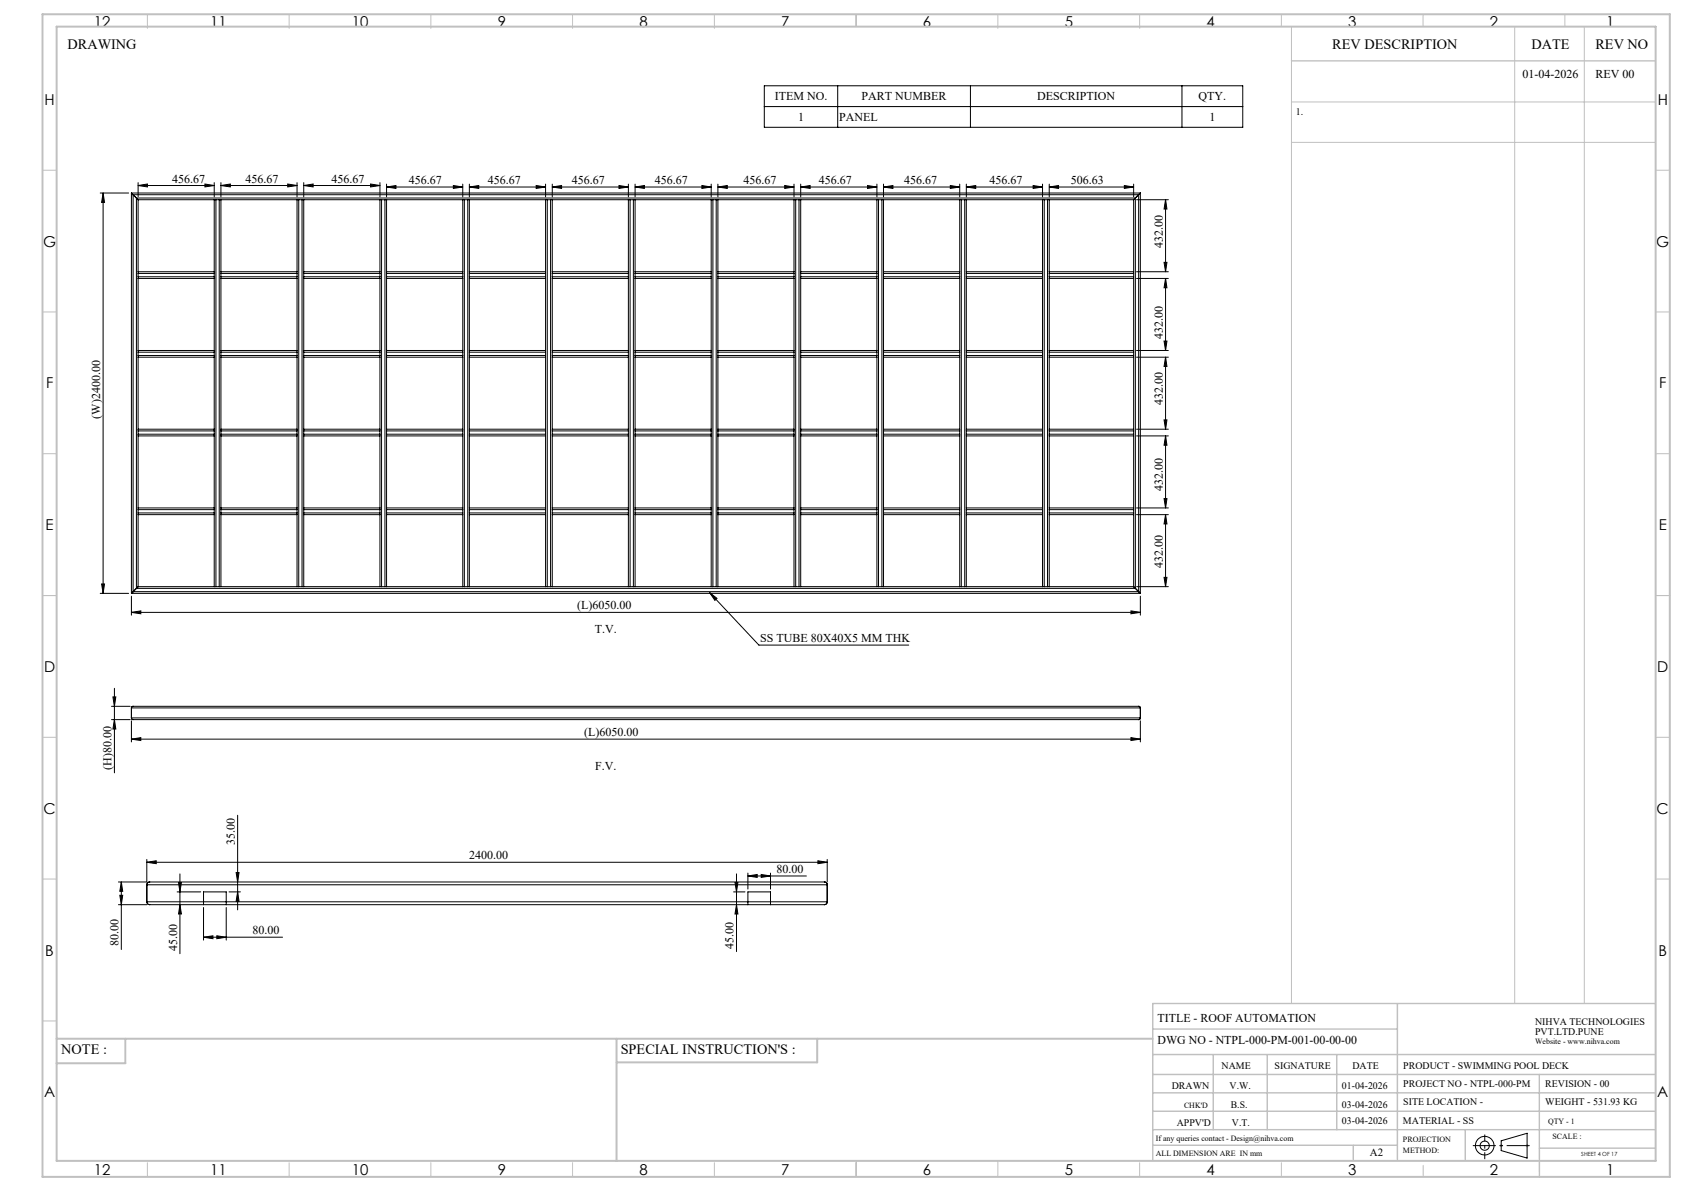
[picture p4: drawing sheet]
<svg xmlns="http://www.w3.org/2000/svg" width="594mm" height="420mm" viewBox="0 0 594 420" stroke-linecap="round" stroke-linejoin="round" font-family="sans-serif">
<defs><g id="words">
<g font-size="5.3">
<text x="33.1" y="9.5">12</text>
<text x="74.1" y="9.5">11</text>
<text x="124.1" y="9.5">10</text>
<text x="175.6" y="9.5">9</text>
<text x="225.6" y="9.5">8</text>
<text x="275.6" y="9.5">7</text>
<text x="325.6" y="9.5">6</text>
<text x="375.6" y="9.5">5</text>
<text x="425.6" y="9.5">4</text>
<text x="475.6" y="9.5">3</text>
<text x="525.6" y="9.5">2</text>
<text x="566.6" y="9.5">1</text>
<text x="15.7" y="37">H</text>
<text x="584.7" y="37">H</text>
<text x="15.2" y="87">G</text>
<text x="584.2" y="87">G</text>
<text x="16.2" y="137">F</text>
<text x="585.2" y="137">F</text>
<text x="16.1" y="187">E</text>
<text x="585.1" y="187">E</text>
<text x="15.5" y="237">D</text>
<text x="584.5" y="237">D</text>
<text x="15.4" y="287">C</text>
<text x="584.4" y="287">C</text>
<text x="16" y="337">B</text>
<text x="585" y="337">B</text>
<text x="15.5" y="387">A</text>
<text x="584.5" y="387">A</text>
<text x="33.1" y="414.5">12</text>
<text x="74.1" y="414.5">11</text>
<text x="124.1" y="414.5">10</text>
<text x="175.6" y="414.5">9</text>
<text x="225.6" y="414.5">8</text>
<text x="275.6" y="414.5">7</text>
<text x="325.6" y="414.5">6</text>
<text x="375.6" y="414.5">5</text>
<text x="425.6" y="414.5">4</text>
<text x="475.6" y="414.5">3</text>
<text x="525.6" y="414.5">2</text>
<text x="566.6" y="414.5">1</text>
</g>
<g font-size="5">
<text x="23.8" y="17.2">DRAWING</text>
<text x="470" y="17.4">REV DESCRIPTION</text>
<text x="540.2" y="17.4">DATE</text>
<text x="562.8" y="17.4">REV NO</text>
<text x="21.6" y="371.8">NOTE :</text>
<text x="218.9" y="371.8">SPECIAL INSTRUCTION'S :</text>
</g>
<g font-size="4.2">
<text x="537.1" y="27.6">01-04-2026</text>
<text x="562.8" y="27.6">REV 00</text>
<text x="273.3" y="35.4">ITEM NO.</text>
<text x="303.9" y="35.4">PART NUMBER</text>
<text x="365.9" y="35.4">DESCRIPTION</text>
<text x="422.8" y="35.4">QTY.</text>
<text x="281.5" y="42.7">1</text>
<text x="296" y="42.7">PANEL</text>
<text x="426.6" y="42.7">1</text>
<text x="60.7" y="64.4">456.67</text>
<text x="86.6" y="64.4">456.67</text>
<text x="116.9" y="64.4">456.67</text>
<text x="144.2" y="64.9">456.67</text>
<text x="172.1" y="64.9">456.67</text>
<text x="201.7" y="64.9">456.67</text>
<text x="231" y="64.9">456.67</text>
<text x="262.2" y="64.9">456.67</text>
<text x="288.8" y="64.9">456.67</text>
<text x="319" y="64.9">456.67</text>
<text x="349.1" y="64.9">456.67</text>
<text x="377.7" y="64.9">506.63</text>
<text x="410.1" y="87.3" transform="rotate(-90 410.1 87.3)">432.00</text>
<text x="410.1" y="119.4" transform="rotate(-90 410.1 119.4)">432.00</text>
<text x="410.1" y="142.8" transform="rotate(-90 410.1 142.8)">432.00</text>
<text x="35.4" y="147.7" transform="rotate(-90 35.4 147.7)">(W)2400.00</text>
<text x="410.1" y="173.2" transform="rotate(-90 410.1 173.2)">432.00</text>
<text x="410.1" y="200.5" transform="rotate(-90 410.1 200.5)">432.00</text>
<text x="203.6" y="214.9">(L)6050.00</text>
<text x="209.8" y="223.2">T.V.</text>
<text x="268.2" y="226.4">SS TUBE 80X40X5 MM THK</text>
<text x="206.1" y="259.6">(L)6050.00</text>
<text x="39.4" y="271.5" transform="rotate(-90 39.4 271.5)">(H)80.00</text>
<text x="209.9" y="271.6">F.V.</text>
<text x="82.8" y="298" transform="rotate(-90 82.8 298)">35.00</text>
<text x="165.4" y="303">2400.00</text>
<text x="273.9" y="307.9">80.00</text>
<text x="89.1" y="329.5">80.00</text>
<text x="41.8" y="333.8" transform="rotate(-90 41.8 333.8)">80.00</text>
<text x="62.5" y="335.3" transform="rotate(-90 62.5 335.3)">45.00</text>
<text x="258.8" y="334.5" transform="rotate(-90 258.8 334.5)">45.00</text>
<text x="408.3" y="360.3">TITLE - ROOF AUTOMATION</text>
<text x="408.3" y="368.2">DWG NO - NTPL-000-PM-001-00-00-00</text>
</g>
<text font-size="3.9" x="483.2" y="407.7">A2</text>
<g font-size="3.5">
<text x="457" y="40.6">1.</text>
<text x="541.5" y="361.3">NIHVA TECHNOLOGIES</text>
<text x="541.5" y="364.9">PVT.LTD.PUNE</text>
<text x="430.9" y="377">NAME</text>
<text x="449.6" y="377">SIGNATURE</text>
<text x="477" y="377">DATE</text>
<text x="495" y="377">PRODUCT - SWIMMING POOL DECK</text>
<text x="495" y="383.3">PROJECT NO - NTPL-000-PM</text>
<text x="545.1" y="383.3">REVISION - 00</text>
<text x="413.3" y="384.1">DRAWN</text>
<text x="433.7" y="384.1">V.W.</text>
<text x="473.4" y="384.1">01-04-2026</text>
<text x="495" y="389.8">SITE LOCATION -</text>
<text x="545.1" y="389.8">WEIGHT - 531.93 KG</text>
<text x="434.1" y="390.6">B.S.</text>
<text x="473.4" y="390.6">03-04-2026</text>
<text x="415.1" y="396.9">APPV'D</text>
<text x="434.6" y="396.9">V.T.</text>
<text x="473.4" y="396.5">03-04-2026</text>
<text x="494.8" y="396.5">MATERIAL - SS</text>
</g>
<g font-size="2.8">
<text x="541.5" y="368.3">Website - www.nihva.com</text>
<text x="417.6" y="390.6">CHK'D</text>
<text x="546.1" y="396.5">QTY - 1</text>
<text x="547.6" y="401.7">SCALE :</text>
<text x="407.7" y="402.2">If any queries contact - Design@nihva.com</text>
<text x="407.7" y="407.7">ALL DIMENSION ARE IN mm</text>
<text x="494.8" y="402.7">PROJECTION</text>
<text x="494.8" y="406.5">METHOD:</text>
</g>
<text font-size="2" x="557.8" y="407.8">SHEET 4 OF 17</text>
</g></defs>
<g fill="none" stroke="#000" stroke-width=".35">
<path d="M269.6 30.3h168.8v14.6h-168.8zM269.6 37.6h168.8M295.5 30.3v14.6M342.3 30.3v14.6M416.9 30.3v14.6M35.3 68.1h10.1M36.4 68.1l.5 3.3h-1.1zM36.4 68.1v141.2M46.4 68.1l.6 .6M46.4 68.1v141.2M46.4 68.1h355.8M47 68.7h354.6"/>
<path d="M47 68.7l1.1 1.1M47 68.7v140M48.1 69.8l.6 .6M48.1 69.8h352.4M48.1 69.8v137.7M48.7 70.4v25.4M48.7 70.4h26.9M48.7 65.4l3.3-.5v1zM48.7 64.4v5M48.7 65.4h26.9M72.3 64.9l3.3 .5-3.3 .5zM75.6 70.4h.6"/>
<path d="M75.6 70.4v25.4M75.6 64.4v5M76.2 70.4h1.1M76.2 70.4v136.5M77.3 70.4h.6M77.3 70.4v136.5M77.9 70.4v25.4M77.9 70.4h26.9M77.9 65.4l3.3-.5v1zM77.9 64.4v5M77.9 65.4h26.9M101.5 64.9l3.3 .5-3.3 .5z"/>
<path d="M104.8 70.4h.6M104.8 64.4v5M104.8 70.4v25.4M105.4 70.4h1.1M105.4 70.4v136.5M106.5 70.4h.6M106.5 70.4v136.5M107.1 70.4v25.4M107.1 70.4h26.9M107.1 65.4l3.4-.5v1zM107.1 64.4v5M107.1 65.4h26.9"/>
<path d="M130.7 64.9l3.3 .5-3.3 .5zM134 70.4h.6M134 70.4v25.4M134 64.4v5M134.6 70.4h1.2M134.6 70.4v136.5M135.8 70.4h.5M135.8 70.4v136.5M136.3 66l3.4-.6v1zM136.3 64.9v4.5M136.3 70.4v25.4M136.3 70.4h26.9"/>
<path d="M136.3 66h26.9M159.9 65.4l3.3 .6-3.3 .4zM163.2 70.4h.6M163.2 70.4v25.4M163.2 64.9v4.5M163.8 70.4h1.2M163.8 70.4v136.5M165 70.4h.6M165 70.4v136.5M165.6 70.4v25.4M165.6 70.4h26.8M165.6 66l3.3-.6v1z"/>
<path d="M165.6 64.9v4.5M165.6 66h26.8M189.1 65.4l3.3 .6-3.3 .4zM192.4 70.4h.6M192.4 70.4v25.4M192.4 64.9v4.5M193 70.4h1.2M193 70.4v136.5M194.2 70.4h.6M194.2 70.4v136.5M194.8 70.4v25.4M194.8 70.4h26.9"/>
<path d="M194.8 66l3.3-.6v1zM194.8 64.9v4.5M194.8 66h26.9M218.3 65.4l3.4 .6-3.4 .4zM221.7 70.4h.5M221.7 70.4v25.4M221.7 64.9v4.5M222.2 70.4h1.2M222.2 70.4v136.5M223.4 70.4h.6M223.4 70.4v136.5M224 70.4v25.4"/>
<path d="M224 70.4h26.9M224 66l3.3-.6v1zM224 64.9v4.5M224 66h26.9M247.6 65.4l3.3 .6-3.3 .4zM250.9 70.4h.6M250.9 70.4v25.4M250.9 64.9v4.5M251.5 70.4h1.1M251.5 70.4v136.5M252.6 70.4h.6M252.6 70.4v136.5"/>
<path d="M253.2 66l3.3-.6v1zM253.2 64.9v4.5M253.2 66h26.9M253.2 70.4v25.4M253.2 70.4h26.9M276.8 65.4l3.3 .6-3.3 .4zM280.1 64.9v4.5M280.1 70.4h.6M280.1 70.4v25.4M280.7 70.4h1.1M280.7 70.4v136.5M281.8 70.4h.6"/>
<path d="M281.8 70.4v136.5M282.4 66l3.3-.6v1zM282.4 64.9v4.5M282.4 66h26.9M282.4 70.4v25.4M282.4 70.4h26.9M306 65.4l3.3 .6-3.3 .4zM309.3 70.4h.6M309.3 70.4v25.4M309.3 64.9v4.5M309.9 70.4h1.2M309.9 70.4v136.5"/>
<path d="M311.1 70.4h.5M311.1 70.4v136.5M311.6 70.4v25.4M311.6 70.4h26.9M311.6 66l3.4-.6v1zM311.6 64.9v4.5M311.6 66h26.9M335.2 65.4l3.3 .6-3.3 .4zM338.5 70.4h.6M338.5 64.9v4.5M338.5 70.4v25.4M339.1 70.4h1.2"/>
<path d="M339.1 70.4v136.5M340.3 70.4h.6M340.3 70.4v136.5M340.9 66l3.3-.6v1zM340.9 64.9v4.5M340.9 66h26.8M340.9 70.4v25.4M340.9 70.4h26.8M364.4 65.4l3.3 .6-3.3 .4zM367.7 64.9v4.5M367.7 70.4h.6M367.7 70.4v25.4"/>
<path d="M368.3 70.4v136.5M368.3 70.4h1.2M369.5 70.4h.6M369.5 70.4v136.5M370.1 66l3.3-.6v1zM370.1 64.9v4.5M370.1 66h29.8M370.1 70.4v25.4M370.1 70.4h29.8M396.6 65.4l3.3 .6-3.3 .4zM399.9 64.9v4.5M399.9 70.4v25.4"/>
<path d="M400.5 69.8l-.6 .6M400.5 69.8v137.7M400.9 70.4h11.2M401.6 68.7v140M401.6 68.7l-1.1 1.1M402.2 68.1l-.6 .6M402.2 68.1v141.2M411.1 70.4l.5 3.3h-1zM411.1 70.4v25.4M48.7 95.8v.6M48.7 97.6v.6M48.7 96.4v1.2"/>
<path d="M48.7 98.2v25.4M48.7 96.4h26.9M48.7 95.8h26.9M48.7 98.2h26.9M48.7 97.6h26.9M75.6 95.8v.6M75.6 97.6v.6M75.6 96.4v1.2M75.6 98.2v25.4M77.9 95.8v.6M77.9 97.6v.6M77.9 96.4v1.2"/>
<path d="M77.9 98.2v25.4M77.9 96.4h26.9M77.9 95.8h26.9M77.9 98.2h26.9M77.9 97.6h26.9M104.8 95.8v.6M104.8 97.6v.6M104.8 96.4v1.2M104.8 98.2v25.4M107.1 95.8v.6M107.1 97.6v.6M107.1 96.4v1.2"/>
<path d="M107.1 98.2v25.4M107.1 96.4h26.9M107.1 95.8h26.9M107.1 98.2h26.9M107.1 97.6h26.9M134 95.8v.6M134 97.6v.6M134 96.4v1.2M134 98.2v25.4M136.3 95.8v.6M136.3 97.6v.6M136.3 96.4v1.2"/>
<path d="M136.3 98.2v25.4M136.3 96.4h26.9M136.3 95.8h26.9M136.3 98.2h26.9M136.3 97.6h26.9M163.2 95.8v.6M163.2 97.6v.6M163.2 96.4v1.2M163.2 98.2v25.4M165.6 95.8v.6M165.6 97.6v.6M165.6 96.4v1.2"/>
<path d="M165.6 98.2v25.4M165.6 96.4h26.8M165.6 95.8h26.8M165.6 98.2h26.8M165.6 97.6h26.8M192.4 95.8v.6M192.4 97.6v.6M192.4 96.4v1.2M192.4 98.2v25.4M194.8 95.8v.6M194.8 97.6v.6M194.8 96.4v1.2"/>
<path d="M194.8 98.2v25.4M194.8 96.4h26.9M194.8 95.8h26.9M194.8 98.2h26.9M194.8 97.6h26.9M221.7 95.8v.6M221.7 97.6v.6M221.7 96.4v1.2M221.7 98.2v25.4M224 95.8v.6M224 97.6v.6M224 96.4v1.2"/>
<path d="M224 98.2v25.4M224 96.4h26.9M224 95.8h26.9M224 98.2h26.9M224 97.6h26.9M250.9 95.8v.6M250.9 97.6v.6M250.9 96.4v1.2M250.9 98.2v25.4M253.2 95.8v.6M253.2 97.6v.6M253.2 96.4v1.2"/>
<path d="M253.2 98.2v25.4M253.2 96.4h26.9M253.2 95.8h26.9M253.2 98.2h26.9M253.2 97.6h26.9M280.1 95.8v.6M280.1 97.6v.6M280.1 96.4v1.2M280.1 98.2v25.4M282.4 95.8v.6M282.4 97.6v.6M282.4 96.4v1.2"/>
<path d="M282.4 98.2v25.4M282.4 96.4h26.9M282.4 95.8h26.9M282.4 98.2h26.9M282.4 97.6h26.9M309.3 95.8v.6M309.3 97.6v.6M309.3 96.4v1.2M309.3 98.2v25.4M311.6 95.8v.6M311.6 97.6v.6M311.6 96.4v1.2"/>
<path d="M311.6 98.2v25.4M311.6 96.4h26.9M311.6 95.8h26.9M311.6 98.2h26.9M311.6 97.6h26.9M338.5 95.8v.6M338.5 97.6v.6M338.5 96.4v1.2M338.5 98.2v25.4M340.9 95.8v.6M340.9 97.6v.6M340.9 96.4v1.2"/>
<path d="M340.9 98.2v25.4M340.9 96.4h26.8M340.9 95.8h26.8M340.9 98.2h26.8M340.9 97.6h26.8M367.7 95.8v.6M367.7 97.6v.6M367.7 96.4v1.2M367.7 98.2v25.4M370.1 95.8v.6M370.1 97.6v.6M370.1 96.4v1.2"/>
<path d="M370.1 98.2v25.4M370.1 96.4h29.8M370.1 95.8h29.8M370.1 98.2h29.8M370.1 97.6h29.8M399.9 95.8v.6M399.9 97.6v.6M399.9 96.4v1.2M399.9 98.2v25.4M400.9 98.2h11.2M400.9 95.8h11.2M410.6 92.5h1l-.5 3.3z"/>
<path d="M411.1 98.2v25.4M411.1 98.2l.5 3.3h-1zM48.7 123.6v.6M48.7 125.4v.6M48.7 124.2v1.2M48.7 126v25.4M48.7 124.2h26.9M48.7 123.6h26.9M48.7 126h26.9M48.7 125.4h26.9M75.6 123.6v.6M75.6 125.4v.6"/>
<path d="M75.6 124.2v1.2M75.6 126v25.4M77.9 123.6v.6M77.9 125.4v.6M77.9 124.2v1.2M77.9 126v25.4M77.9 124.2h26.9M77.9 123.6h26.9M77.9 126h26.9M77.9 125.4h26.9M104.8 123.6v.6M104.8 125.4v.6"/>
<path d="M104.8 124.2v1.2M104.8 126v25.4M107.1 123.6v.6M107.1 125.4v.6M107.1 124.2v1.2M107.1 126v25.4M107.1 124.2h26.9M107.1 123.6h26.9M107.1 126h26.9M107.1 125.4h26.9M134 123.6v.6M134 125.4v.6"/>
<path d="M134 124.2v1.2M134 126v25.4M136.3 123.6v.6M136.3 125.4v.6M136.3 124.2v1.2M136.3 126v25.4M136.3 124.2h26.9M136.3 123.6h26.9M136.3 126h26.9M136.3 125.4h26.9M163.2 123.6v.6M163.2 125.4v.6"/>
<path d="M163.2 124.2v1.2M163.2 126v25.4M165.6 123.6v.6M165.6 125.4v.6M165.6 124.2v1.2M165.6 126v25.4M165.6 124.2h26.8M165.6 123.6h26.8M165.6 126h26.8M165.6 125.4h26.8M192.4 123.6v.6M192.4 125.4v.6"/>
<path d="M192.4 124.2v1.2M192.4 126v25.4M194.8 123.6v.6M194.8 125.4v.6M194.8 124.2v1.2M194.8 126v25.4M194.8 124.2h26.9M194.8 123.6h26.9M194.8 126h26.9M194.8 125.4h26.9M221.7 123.6v.6M221.7 125.4v.6"/>
<path d="M221.7 124.2v1.2M221.7 126v25.4M224 123.6v.6M224 125.4v.6M224 124.2v1.2M224 126v25.4M224 124.2h26.9M224 123.6h26.9M224 126h26.9M224 125.4h26.9M250.9 123.6v.6M250.9 125.4v.6"/>
<path d="M250.9 124.2v1.2M250.9 126v25.4M253.2 123.6v.6M253.2 125.4v.6M253.2 124.2v1.2M253.2 126v25.4M253.2 124.2h26.9M253.2 123.6h26.9M253.2 126h26.9M253.2 125.4h26.9M280.1 123.6v.6M280.1 125.4v.6"/>
<path d="M280.1 124.2v1.2M280.1 126v25.4M282.4 123.6v.6M282.4 125.4v.6M282.4 124.2v1.2M282.4 126v25.4M282.4 124.2h26.9M282.4 123.6h26.9M282.4 126h26.9M282.4 125.4h26.9M309.3 123.6v.6M309.3 125.4v.6"/>
<path d="M309.3 124.2v1.2M309.3 126v25.4M311.6 123.6v.6M311.6 125.4v.6M311.6 124.2v1.2M311.6 126v25.4M311.6 124.2h26.9M311.6 123.6h26.9M311.6 126h26.9M311.6 125.4h26.9M338.5 123.6v.6M338.5 125.4v.6"/>
<path d="M338.5 124.2v1.2M338.5 126v25.4M340.9 123.6v.6M340.9 125.4v.6M340.9 124.2v1.2M340.9 126v25.4M340.9 124.2h26.8M340.9 123.6h26.8M340.9 126h26.8M340.9 125.4h26.8M367.7 123.6v.6M367.7 125.4v.6"/>
<path d="M367.7 124.2v1.2M367.7 126v25.4M370.1 123.6v.6M370.1 125.4v.6M370.1 124.2v1.2M370.1 126v25.4M370.1 124.2h29.8M370.1 123.6h29.8M370.1 126h29.8M370.1 125.4h29.8M399.9 123.6v.6M399.9 125.4v.6"/>
<path d="M399.9 124.2v1.2M399.9 126v25.4M400.9 123.6h11.2M400.9 126h11.2M410.6 120.3h1l-.5 3.3zM411.1 126v25.4M411.1 126l.5 3.2h-1zM48.7 151.4v.6M48.7 153.1v.6M48.7 152v1.1M48.7 153.7v25.4M48.7 152h26.9"/>
<path d="M48.7 151.4h26.9M48.7 153.7h26.9M48.7 153.1h26.9M75.6 151.4v.6M75.6 153.1v.6M75.6 152v1.1M75.6 153.7v25.4M77.9 151.4v.6M77.9 153.1v.6M77.9 152v1.1M77.9 153.7v25.4M77.9 152h26.9"/>
<path d="M77.9 151.4h26.9M77.9 153.7h26.9M77.9 153.1h26.9M104.8 151.4v.6M104.8 153.1v.6M104.8 152v1.1M104.8 153.7v25.4M107.1 151.4v.6M107.1 153.1v.6M107.1 152v1.1M107.1 153.7v25.4M107.1 152h26.9"/>
<path d="M107.1 151.4h26.9M107.1 153.7h26.9M107.1 153.1h26.9M134 151.4v.6M134 153.1v.6M134 152v1.1M134 153.7v25.4M136.3 151.4v.6M136.3 153.1v.6M136.3 152v1.1M136.3 153.7v25.4M136.3 152h26.9"/>
<path d="M136.3 151.4h26.9M136.3 153.7h26.9M136.3 153.1h26.9M163.2 151.4v.6M163.2 153.1v.6M163.2 152v1.1M163.2 153.7v25.4M165.6 151.4v.6M165.6 153.1v.6M165.6 152v1.1M165.6 153.7v25.4M165.6 152h26.8"/>
<path d="M165.6 151.4h26.8M165.6 153.7h26.8M165.6 153.1h26.8M192.4 151.4v.6M192.4 153.1v.6M192.4 152v1.1M192.4 153.7v25.4M194.8 151.4v.6M194.8 153.1v.6M194.8 152v1.1M194.8 153.7v25.4M194.8 152h26.9"/>
<path d="M194.8 151.4h26.9M194.8 153.7h26.9M194.8 153.1h26.9M221.7 151.4v.6M221.7 153.1v.6M221.7 152v1.1M221.7 153.7v25.4M224 151.4v.6M224 153.1v.6M224 152v1.1M224 153.7v25.4M224 152h26.9"/>
<path d="M224 151.4h26.9M224 153.7h26.9M224 153.1h26.9M250.9 151.4v.6M250.9 153.1v.6M250.9 152v1.1M250.9 153.7v25.4M253.2 151.4v.6M253.2 153.1v.6M253.2 152v1.1M253.2 153.7v25.4M253.2 152h26.9"/>
<path d="M253.2 151.4h26.9M253.2 153.7h26.9M253.2 153.1h26.9M280.1 151.4v.6M280.1 153.1v.6M280.1 152v1.1M280.1 153.7v25.4M282.4 151.4v.6M282.4 153.1v.6M282.4 152v1.1M282.4 153.7v25.4M282.4 152h26.9"/>
<path d="M282.4 151.4h26.9M282.4 153.7h26.9M282.4 153.1h26.9M309.3 151.4v.6M309.3 153.1v.6M309.3 152v1.1M309.3 153.7v25.4M311.6 151.4v.6M311.6 153.1v.6M311.6 152v1.1M311.6 153.7v25.4M311.6 152h26.9"/>
<path d="M311.6 151.4h26.9M311.6 153.7h26.9M311.6 153.1h26.9M338.5 151.4v.6M338.5 153.1v.6M338.5 152v1.1M338.5 153.7v25.4M340.9 151.4v.6M340.9 153.1v.6M340.9 152v1.1M340.9 153.7v25.4M340.9 152h26.8"/>
<path d="M340.9 151.4h26.8M340.9 153.7h26.8M340.9 153.1h26.8M367.7 151.4v.6M367.7 153.1v.6M367.7 152v1.1M367.7 153.7v25.4M370.1 151.4v.6M370.1 153.1v.6M370.1 152v1.1M370.1 153.7v25.4M370.1 152h29.8"/>
<path d="M370.1 151.4h29.8M370.1 153.7h29.8M370.1 153.1h29.8M399.9 151.4v.6M399.9 153.1v.6M399.9 152v1.1M399.9 153.7v25.4M400.9 151.4h11.2M400.9 153.7h11.2M410.6 148.1h1l-.5 3.3zM411.1 153.7v25.4M411.1 153.7l.5 3.3h-1z"/>
<path d="M48.7 179.1v.6M48.7 179.7h26.9M48.7 179.1h26.9M48.7 179.7v1.2M75.6 179.1v.6M75.6 179.7v1.2M77.9 179.1v.6M77.9 179.7h26.9M77.9 179.1h26.9M77.9 179.7v1.2M104.8 179.1v.6M104.8 179.7v1.2"/>
<path d="M107.1 179.1v.6M107.1 179.7h26.9M107.1 179.1h26.9M107.1 179.7v1.2M134 179.1v.6M134 179.7v1.2M136.3 179.1v.6M136.3 179.7h26.9M136.3 179.1h26.9M136.3 179.7v1.2M163.2 179.1v.6M163.2 179.7v1.2"/>
<path d="M165.6 179.1v.6M165.6 179.7h26.8M165.6 179.1h26.8M165.6 179.7v1.2M192.4 179.1v.6M192.4 179.7v1.2M194.8 179.1v.6M194.8 179.7h26.9M194.8 179.1h26.9M194.8 179.7v1.2M221.7 179.1v.6M221.7 179.7v1.2"/>
<path d="M224 179.1v.6M224 179.7h26.9M224 179.1h26.9M224 179.7v1.2M250.9 179.1v.6M250.9 179.7v1.2M253.2 179.1v.6M253.2 179.7h26.9M253.2 179.1h26.9M253.2 179.7v1.2M280.1 179.1v.6M280.1 179.7v1.2"/>
<path d="M282.4 179.1v.6M282.4 179.7h26.9M282.4 179.1h26.9M282.4 179.7v1.2M309.3 179.1v.6M309.3 179.7v1.2M311.6 179.1v.6M311.6 179.7h26.9M311.6 179.1h26.9M311.6 179.7v1.2M338.5 179.1v.6M338.5 179.7v1.2"/>
<path d="M340.9 179.1v.6M340.9 179.7h26.8M340.9 179.1h26.8M340.9 179.7v1.2M367.7 179.1v.6M367.7 179.7v1.2M370.1 179.1v.6M370.1 179.7h29.8M370.1 179.1h29.8M370.1 179.7v1.2M399.9 179.1v.6M399.9 179.7v1.2"/>
<path d="M400.9 179.1h11.2M410.6 175.8h1l-.5 3.3zM48.7 180.9v.6M48.7 181.5h26.9M48.7 180.9h26.9M48.7 181.5v25.4M75.6 180.9v.6M75.6 181.5v25.4M77.9 180.9v.6M77.9 181.5h26.9M77.9 180.9h26.9M77.9 181.5v25.4"/>
<path d="M104.8 180.9v.6M104.8 181.5v25.4M107.1 180.9v.6M107.1 181.5h26.9M107.1 180.9h26.9M107.1 181.5v25.4M134 180.9v.6M134 181.5v25.4M136.3 180.9v.6M136.3 181.5h26.9M136.3 180.9h26.9M136.3 181.5v25.4"/>
<path d="M163.2 180.9v.6M163.2 181.5v25.4M165.6 180.9v.6M165.6 181.5h26.8M165.6 180.9h26.8M165.6 181.5v25.4M192.4 180.9v.6M192.4 181.5v25.4M194.8 180.9v.6M194.8 181.5h26.9M194.8 180.9h26.9M194.8 181.5v25.4"/>
<path d="M221.7 180.9v.6M221.7 181.5v25.4M224 180.9v.6M224 181.5h26.9M224 180.9h26.9M224 181.5v25.4M250.9 180.9v.6M250.9 181.5v25.4M253.2 180.9v.6M253.2 181.5h26.9M253.2 180.9h26.9M253.2 181.5v25.4"/>
<path d="M280.1 180.9v.6M280.1 181.5v25.4M282.4 180.9v.6M282.4 181.5h26.9M282.4 180.9h26.9M282.4 181.5v25.4M309.3 180.9v.6M309.3 181.5v25.4M311.6 180.9v.6M311.6 181.5h26.9M311.6 180.9h26.9M311.6 181.5v25.4"/>
<path d="M338.5 180.9v.6M338.5 181.5v25.4M340.9 180.9v.6M340.9 181.5h26.8M340.9 180.9h26.8M340.9 181.5v25.4M367.7 180.9v.6M367.7 181.5v25.4M370.1 180.9v.6M370.1 181.5h29.8M370.1 180.9h29.8M370.1 181.5v25.4"/>
<path d="M399.9 180.9v.6M399.9 181.5v25.4M400.9 181.5h11.2M411.1 181.5v25.4M411.1 181.5l.5 3.3h-1zM35.3 209.3h10.1M35.8 205.9h1.1l-.5 3.4zM46.4 216l3.3-.6v1zM46.4 210.2v6.7M46.4 216h355.8M46.4 209.3h355.8M47 208.7l-.6 .6"/>
<path d="M47 208.7h354.6M48.1 207.5h352.4M48.1 207.5l-1.1 1.2M48.7 206.9l-.6 .6M48.7 206.9h26.9M75.6 206.9h.6M76.2 206.9h1.1M77.3 206.9h.6M77.9 206.9h26.9M104.8 206.9h.6M105.4 206.9h1.1M106.5 206.9h.6"/>
<path d="M107.1 206.9h26.9M134 206.9h.6M134.6 206.9h1.2M135.8 206.9h.5M136.3 206.9h26.9M163.2 206.9h.6M163.8 206.9h1.2M165 206.9h.6M165.6 206.9h26.8M192.4 206.9h.6M193 206.9h1.2M194.2 206.9h.6"/>
<path d="M194.8 206.9h26.9M221.7 206.9h.5M222.2 206.9h1.2M223.4 206.9h.6M224 206.9h26.9M250.3 209l2.6 2-.7 .7zM250.3 209l17.4 18.5h52.8M250.9 206.9h.6M251.5 206.9h1.1M252.6 206.9h.6M253.2 206.9h26.9M280.1 206.9h.6"/>
<path d="M280.7 206.9h1.1M281.8 206.9h.6M282.4 206.9h26.9M309.3 206.9h.6M309.9 206.9h1.2M311.1 206.9h.5M311.6 206.9h26.9M338.5 206.9h.6M339.1 206.9h1.2M340.3 206.9h.6M340.9 206.9h26.8M367.7 206.9h.6"/>
<path d="M368.3 206.9h1.2M369.5 206.9h.6M370.1 206.9h29.8M398.9 215.4l3.3 .6-3.3 .4zM399.9 206.9l.6 .6M400.5 207.5l1.1 1.2M400.9 206.9h11.2M401.6 208.7l.6 .6M402.2 210.2v6.7M410.6 203.6h1l-.5 3.3zM39.3 249.1h6.6M39.3 253.8h6.6"/>
<path d="M39.8 245.8h1.1l-.5 3.3zM40.4 242.7v29.8M40.4 253.8l.5 3.3h-1.1zM46.4 249.6l.4-.5h354.9l.5 .5M46.4 253.2l.4 .6h354.9l.5-.6M46.4 249.6h355.8M46.4 253.2h355.8M46.4 249.6v3.6M46.4 254.2v7.4M402.2 249.6v3.6M402.2 254.2v7.4M46.4 260.6l3.3-.5v1z"/>
<path d="M46.4 260.6h355.8M398.9 260.1l3.3 .5-3.3 .5zM83.8 287.5v33.4M41.8 319h10M42.3 315.7h1l-.5 3.3zM42.8 311v23.8M42.8 311l.5 3.3h-1zM51.8 304.1l3.3-.6v1.1zM51.8 303.1v7.9h-10M51.8 304.1h240M51.8 318l.3 .8 .7 .2h238l.8-.4 .2-.6M51.8 312l.3-.8 .5-.2h238.4l.6 .4 .2 .6"/>
<path d="M51.8 318h240M51.8 312h240M51.8 312v6M62.5 314.5h8.3M63 311.2h1l-.5 3.3zM63.5 308.2v28.1M63.5 319l.5 3.3h-1zM71.8 319v-4.5h8v4.5M80.8 314.5h4M83.3 307.7h1l-.5 3.3zM83.8 314.5l.5 3.3h-1zM258.8 314.5h4"/>
<path d="M259.3 311.2h1l-.5 3.3zM259.8 319l.5 3.3h-1zM259.8 308.2v27.4M263.8 308.9l3.3-.5v1zM263.8 307.9v5.6M263.8 308.9h20.6M263.8 319v-4.5h8v4.5M268.5 308.4l3.3 .5-3.3 .5zM271.8 307.9v5.6M288.5 303.5l3.3 .6-3.3 .5zM291.8 303.1v7.9M291.8 312v6"/>
<path d="M71.8 330.5l3.3-.5v1zM71.8 320v11.5M71.8 330.5h27.9M76.5 330l3.3 .5-3.3 .5zM79.8 320v11.5M529.5 402.3l9.2-2.7v8.8l-9.2-2.7z"/>
<circle cx="523.7" cy="404" r="1.62"/>
<circle cx="523.7" cy="404" r="3.3"/>
</g>
<g fill="none" stroke="#c0c0c0" stroke-width=".35">
<path d="M52 5v5M102 5v5M152 5v5M202 5v5M252 5v5M302 5v4.4M352 5v5M402 5v5M452 5v4.4M455.5 9.4v344.5M502 5v4.4M534.3 9.4v344.5"/>
<path d="M552 5v4.4M558.8 9.4v344.5M455.5 36h128.5M455.5 50.2h128.5M15 60h5M584 60h5M15 110h5M584 110h5M15 160h5M584 160h5M15 210h5M584 210h5"/>
<path d="M15 260h5M584 260h5M15 310h5M584 310h5M15 360h5M52 410v5M102 410v5M152 410v5M202 410v5M252 410v5M302 409.4v5.6M352 409.4v5.6"/>
<path d="M402 410v5M452 410v5M502 410.9v4.1M529 404h1M529.2 403.7l.7 .7M529.5 403.5v1M529.9 403.7l-.7 .7M538.1 404h1.1M538.3 403.7l.7 .7M538.7 403.5v1M539 403.7l-.7 .7"/>
</g>
<path d="M519.5 404h20.1" fill="none" stroke="#000" stroke-width=".35" stroke-dasharray="15.2 1.3 1.3 1.3" stroke-dashoffset="7.1" stroke-linecap="butt"/>
<path d="M523.7 408.8v-8.7" fill="none" stroke="#000" stroke-width=".35" stroke-dasharray="15.2 1.3 1.3 1.3" stroke-dashoffset="12.8" stroke-linecap="butt"/>
<g fill="none" stroke="#c0c0c0" stroke-width=".5">
<path d="M455.5 21.5h128.5M492.9 353.9v55.5M584 353.9h-177.4v55.5M406.6 371.9h177.4M406.6 378.9h177.4M406.6 362.9h86.3M428 371.9v26.5M447 371.9v26.5M471.5 371.9v26.5M543 378.9v36.1M406.6 391.9h177.4M406.6 385.4h177.4"/>
<path d="M406.6 398.4h177.4M516.9 398.4v11M406.6 403.9h86.3M477.3 403.9v5.5M543 404.9h41"/>
</g>
<path d="M15 5h574v410h-574zM20 9.4h564v400h-564zM20 366.3h386.6M44.2 366.3v8.6h-24.2M217.5 366.3v43.1M288.3 366.3v8.3h-70.8" fill="none" stroke="#c0c0c0" stroke-width=".7"/>
<g fill="#000">
<path d="M48.7 65.4l3.3-.5v1zM72.3 64.9l3.3 .5-3.3 .5zM77.9 65.4l3.3-.5v1zM101.5 64.9l3.3 .5-3.3 .5zM107.1 65.4l3.4-.5v1zM130.7 64.9l3.3 .5-3.3 .5zM136.3 66l3.4-.6v1zM159.9 65.4l3.3 .6-3.3 .4zM165.6 66l3.3-.6v1zM189.1 65.4l3.3 .6-3.3 .4zM194.8 66l3.3-.6v1zM218.3 65.4l3.4 .6-3.4 .4zM224 66l3.3-.6v1zM247.6 65.4l3.3 .6-3.3 .4zM340.9 66l3.3-.6v1zM364.4 65.4l3.3 .6-3.3 .4z"/>
<path d="M253.2 66l3.3-.6v1zM276.8 65.4l3.3 .6-3.3 .4zM282.4 66l3.3-.6v1zM306 65.4l3.3 .6-3.3 .4z"/>
<path d="M311.6 66l3.4-.6v1zM335.2 65.4l3.3 .6-3.3 .4z"/>
<path d="M370.1 66l3.3-.6v1zM396.6 65.4l3.3 .6-3.3 .4z"/>
<path d="M410.6 92.5h1l-.5 3.3zM411.1 70.4l.5 3.3h-1zM83.8 314.5l.5 3.3h-1zM83.3 307.7h1l-.5 3.3z"/>
<path d="M35.8 205.9h1.1l-.5 3.4zM36.4 68.1l.5 3.3h-1.1z"/>
<path d="M46.4 216l3.3-.6v1zM398.9 215.4l3.3 .6-3.3 .4z"/>
<path d="M39.8 245.8h1.1l-.5 3.3zM40.4 253.8l.5 3.3h-1.1zM411.1 98.2l.5 3.3h-1zM410.6 120.3h1l-.5 3.3zM411.1 126l.5 3.2h-1zM410.6 148.1h1l-.5 3.3zM411.1 153.7l.5 3.3h-1zM410.6 175.8h1l-.5 3.3zM411.1 181.5l.5 3.3h-1zM410.6 203.6h1l-.5 3.3zM42.8 311l.5 3.3h-1zM42.3 315.7h1l-.5 3.3zM63 311.2h1l-.5 3.3zM63.5 319l.5 3.3h-1zM259.3 311.2h1l-.5 3.3zM259.8 319l.5 3.3h-1z"/>
<path d="M46.4 260.6l3.3-.5v1zM398.9 260.1l3.3 .5-3.3 .5zM250.3 209l2.6 2-.7 .7zM71.8 330.5l3.3-.5v1zM76.5 330l3.3 .5-3.3 .5z"/>
<path d="M288.5 303.5l3.3 .6-3.3 .5zM51.8 304.1l3.3-.6v1.1zM268.5 308.4l3.3 .5-3.3 .5zM263.8 308.9l3.3-.5v1z"/>
</g>
<use href="#words"/>
</svg>
